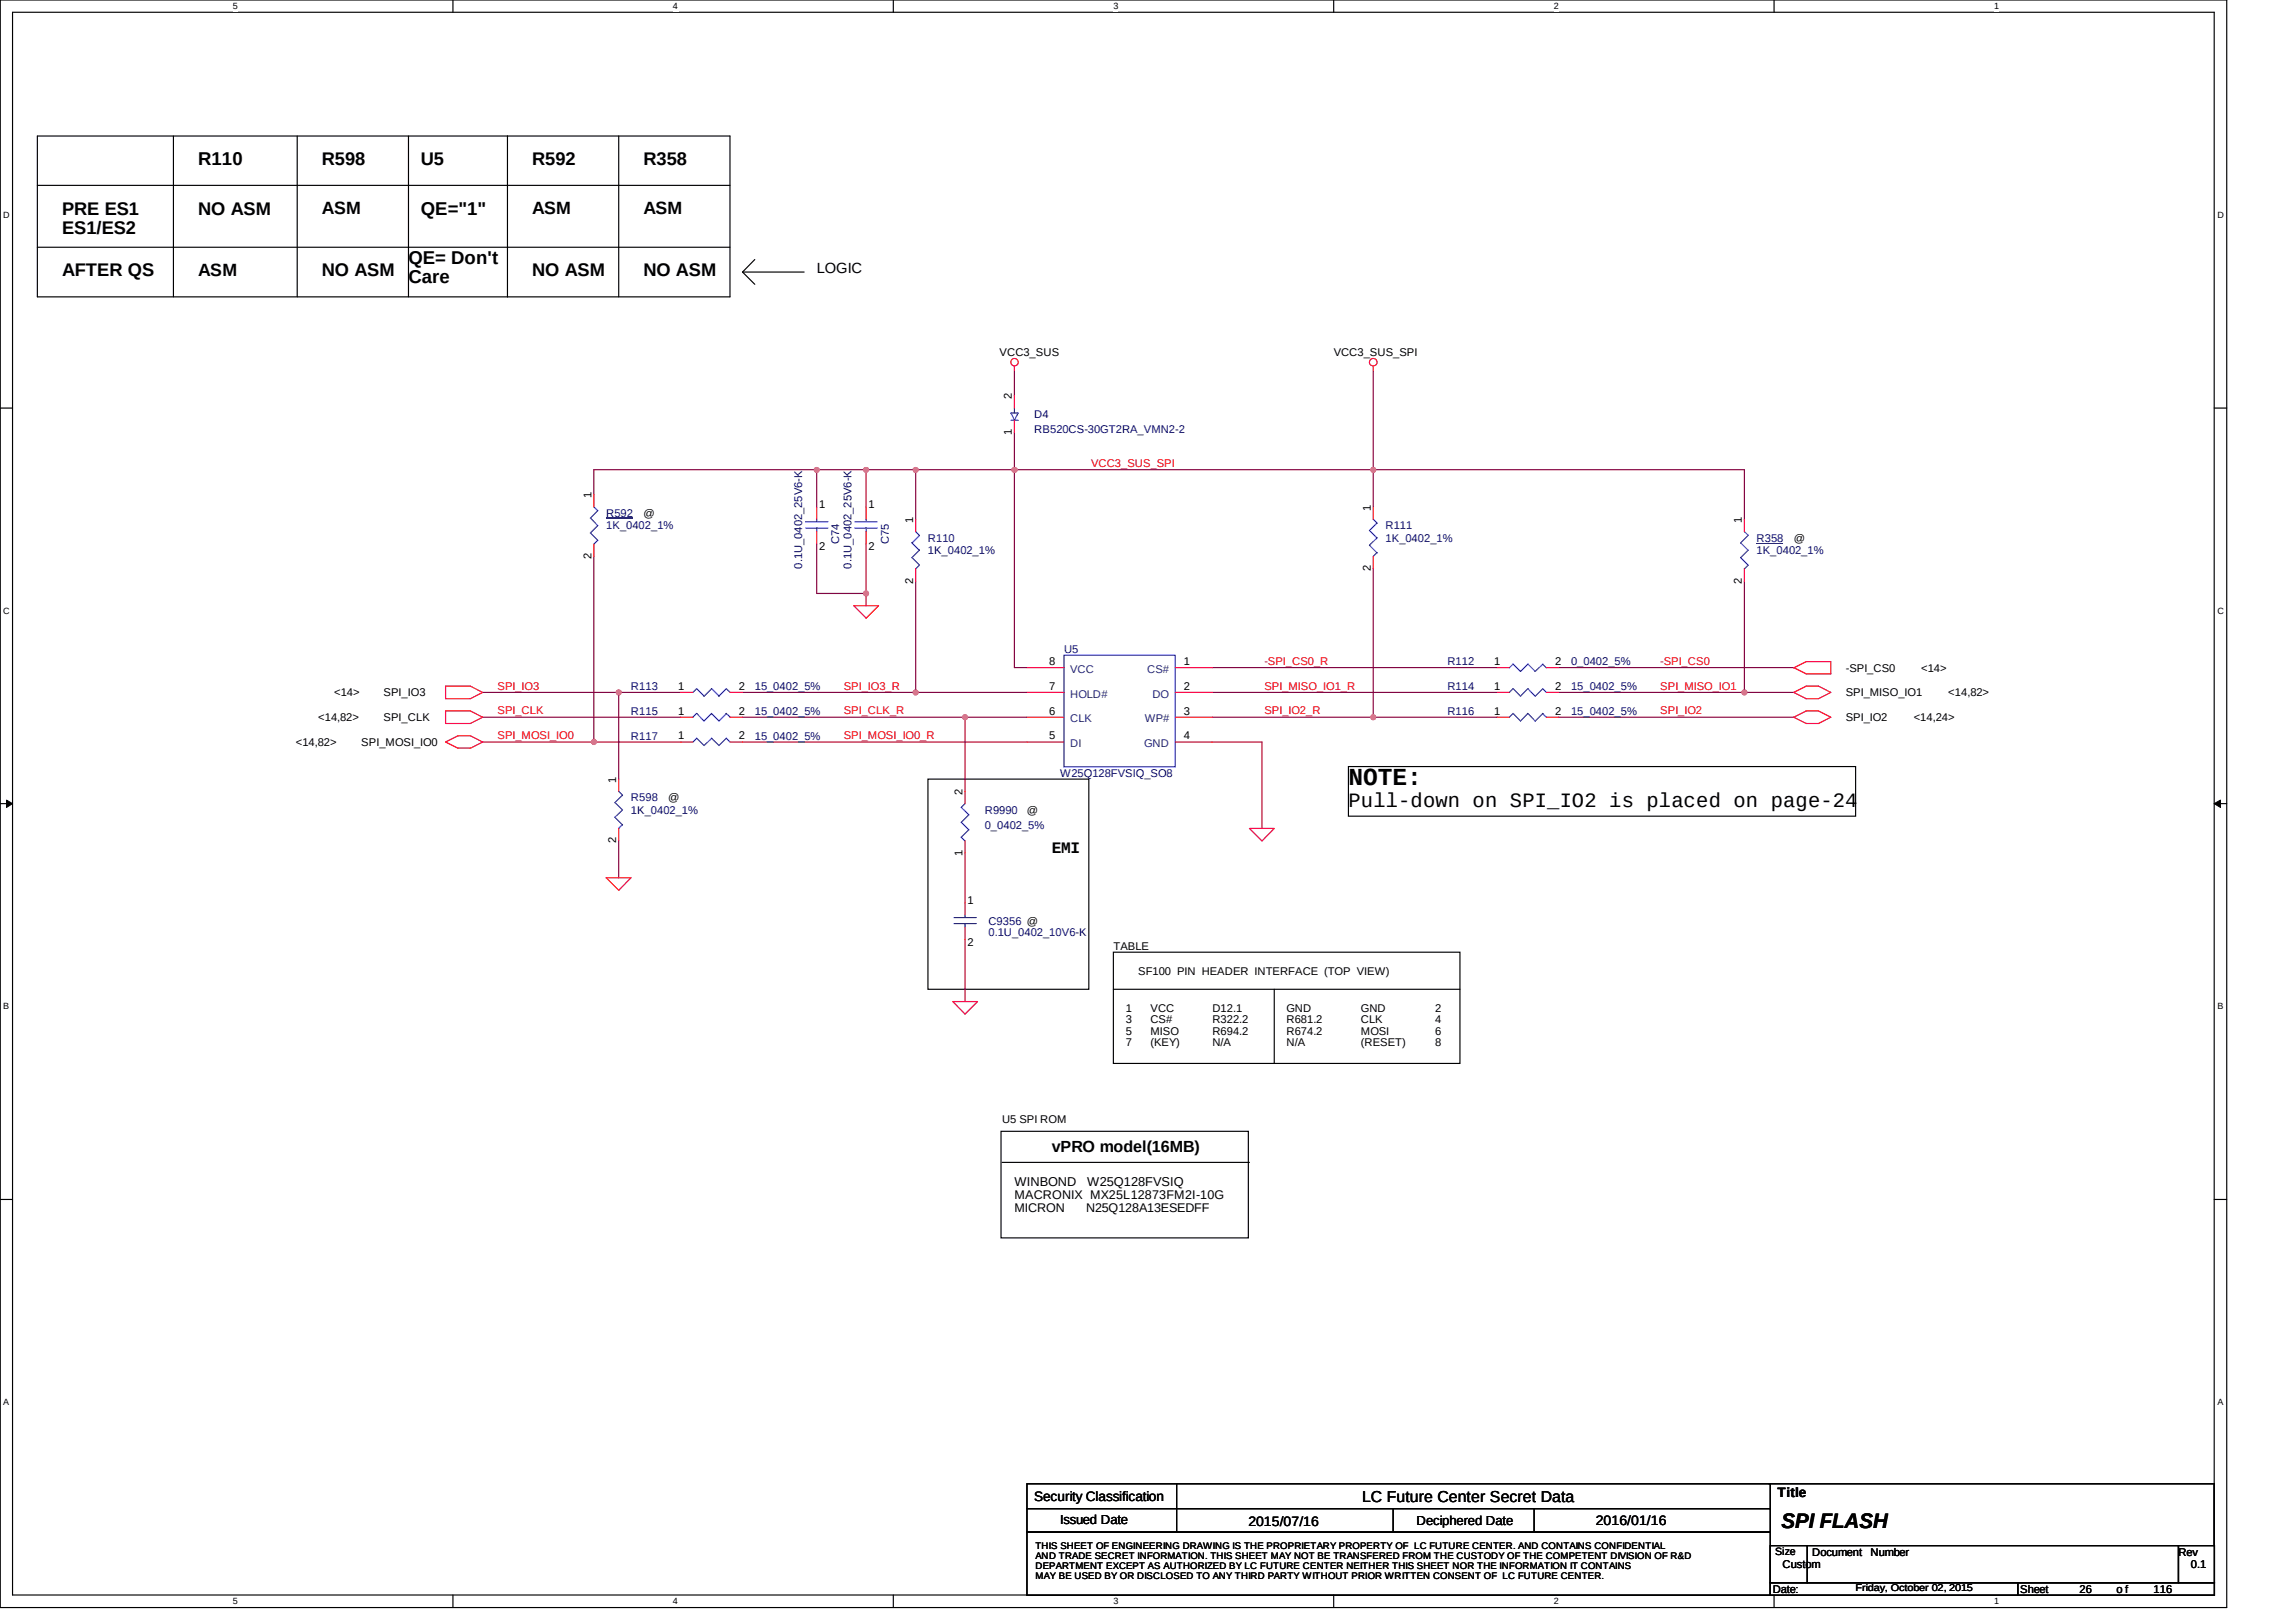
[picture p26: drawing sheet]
<svg xmlns="http://www.w3.org/2000/svg" width="297mm" height="210mm" viewBox="0 0 297 210" stroke-linecap="round" stroke-linejoin="round" font-family="sans-serif">
<defs><g id="words">
<text font-size="3.2" x="174.4" y="101.6">NOTE:</text>
<text font-size="2.7" x="230.5" y="197.7">SPI FLASH</text>
<text font-size="2.6" x="174.4" y="104.5">Pull-down on SPI_IO2 is placed on page-24</text>
<g font-size="2.4">
<text x="25.6" y="21.4">R110</text>
<text x="41.6" y="21.3">R598</text>
<text x="54.4" y="21.3">U5</text>
<text x="68.8" y="21.3">R592</text>
<text x="83.3" y="21.3">R358</text>
<text x="8" y="27.8">PRE ES1</text>
<text x="25.6" y="27.8">NO ASM</text>
<text x="54.4" y="27.8">QE=&quot;1&quot;</text>
<text x="8" y="30.2">ES1/ES2</text>
<text x="8" y="35.8">AFTER QS</text>
<text x="41.6" y="35.8">NO ASM</text>
<text x="52.8" y="34.2">QE= Don't</text>
<text x="68.8" y="35.8">NO ASM</text>
<text x="83.3" y="35.8">NO ASM</text>
<text x="52.8" y="36.7">Care</text>
</g>
<g font-size="2.3">
<text x="41.6" y="27.7">ASM</text>
<text x="68.8" y="27.7">ASM</text>
<text x="83.3" y="27.7">ASM</text>
<text x="25.6" y="35.7">ASM</text>
</g>
<g font-size="2.1">
<text x="136.1" y="110.4">EMI</text>
<text x="136.1" y="149.1">vPRO model(16MB)</text>
</g>
<text font-size="2" x="176.2" y="194.3">LC Future Center Secret Data</text>
<text font-size="1.9" x="105.7" y="35.3">LOGIC</text>
<g font-size="1.8">
<text x="133.8" y="194.2">Security Classification</text>
<text x="161.5" y="197.5">2015/07/16</text>
<text x="206.4" y="197.3">2016/01/16</text>
<text x="230" y="193.8">Title</text>
</g>
<g font-size="1.7">
<text x="131.2" y="153.5">WINBOND</text>
<text x="140.6" y="153.5">W25Q128FVSIQ</text>
<text x="137.2" y="197.2">Issued Date</text>
<text x="183.3" y="197.4">Deciphered Date</text>
</g>
<g font-size="1.6">
<text x="131.2" y="155.2">MACRONIX MX25L12873FM2I-10G</text>
<text x="131.2" y="156.8">MICRON</text>
<text x="140.5" y="156.8">N25Q128A13ESEDFF</text>
</g>
<g font-size="1.4">
<text x="129.3" y="46.1">VCC3_SUS</text>
<text x="172.5" y="46.1">VCC3_SUS_SPI</text>
<text x="130.9" y="51.7" transform="rotate(-90 130.9 51.7)">2</text>
<text x="130.9" y="56.3" transform="rotate(-90 130.9 56.3)">1</text>
<text x="76.5" y="64.5" transform="rotate(-90 76.5 64.5)">1</text>
<text x="106" y="65.8">1</text>
<text x="112.4" y="65.8">1</text>
<text x="83.3" y="66.9">@</text>
<text x="106" y="71.2">2</text>
<text x="112.4" y="71.2">2</text>
<text x="118.1" y="67.7" transform="rotate(-90 118.1 67.7)">1</text>
<text x="177.3" y="66.1" transform="rotate(-90 177.3 66.1)">1</text>
<text x="225.4" y="67.7" transform="rotate(-90 225.4 67.7)">1</text>
<text x="232.1" y="70.1">@</text>
<text x="76.5" y="72.3" transform="rotate(-90 76.5 72.3)">2</text>
<text x="118.1" y="75.5" transform="rotate(-90 118.1 75.5)">2</text>
<text x="177.3" y="73.9" transform="rotate(-90 177.3 73.9)">2</text>
<text x="225.4" y="75.5" transform="rotate(-90 225.4 75.5)">2</text>
<text x="87.7" y="89.3">1</text>
<text x="95.6" y="89.3">2</text>
<text x="135.7" y="86.1">8</text>
<text x="135.7" y="89.3">7</text>
<text x="153.2" y="89.3">2</text>
<text x="153.2" y="86.1">1</text>
<text x="193.3" y="86.1">1</text>
<text x="193.3" y="89.3">1</text>
<text x="201.2" y="86.1">2</text>
<text x="201.2" y="89.3">2</text>
<text x="238.8" y="86.9">-SPI_CS0</text>
<text x="248.6" y="86.9">&lt;14&gt;</text>
<text x="41.2" y="93.3">&lt;14,82&gt;</text>
<text x="43.3" y="90.1">&lt;14&gt;</text>
<text x="49.6" y="93.3">SPI_CLK</text>
<text x="49.6" y="90.1">SPI_IO3</text>
<text x="87.7" y="92.5">1</text>
<text x="87.7" y="95.7">1</text>
<text x="95.6" y="92.5">2</text>
<text x="95.6" y="95.7">2</text>
<text x="135.7" y="92.5">6</text>
<text x="135.7" y="95.7">5</text>
<text x="153.2" y="95.7">4</text>
<text x="153.2" y="92.5">3</text>
<text x="193.3" y="92.5">1</text>
<text x="201.2" y="92.5">2</text>
<text x="238.8" y="93.3">SPI_IO2</text>
<text x="238.8" y="90.1">SPI_MISO_IO1</text>
<text x="247.6" y="93.3">&lt;14,24&gt;</text>
<text x="252.1" y="90.1">&lt;14,82&gt;</text>
<text x="38.3" y="96.5">&lt;14,82&gt;</text>
<text x="46.7" y="96.5">SPI_MOSI_IO0</text>
<text x="79.7" y="101.3" transform="rotate(-90 79.7 101.3)">1</text>
<text x="86.4" y="103.7">@</text>
<text x="124.5" y="102.9" transform="rotate(-90 124.5 102.9)">2</text>
<text x="132.9" y="105.3">@</text>
<text x="79.7" y="109.1" transform="rotate(-90 79.7 109.1)">2</text>
<text x="124.5" y="110.7" transform="rotate(-90 124.5 110.7)">1</text>
<text x="125.2" y="117">1</text>
<text x="125.2" y="122.4">2</text>
<text x="144" y="122.9">TABLE</text>
<text x="145.7" y="130.9">1</text>
<text x="147.2" y="126.1">SF100 PIN HEADER INTERFACE (TOP VIEW)</text>
<text x="148.8" y="130.9">VCC</text>
<text x="156.8" y="130.9">D12.1</text>
<text x="166.4" y="130.9">GND</text>
<text x="176.1" y="130.9">GND</text>
<text x="185.7" y="130.9">2</text>
<text x="145.7" y="132.4">3</text>
<text x="145.7" y="133.9">5</text>
<text x="145.7" y="135.4">7</text>
<text x="148.8" y="132.4">CS#</text>
<text x="148.8" y="133.9">MISO</text>
<text x="148.8" y="135.4">(KEY)</text>
<text x="156.8" y="132.4">R322.2</text>
<text x="156.8" y="133.9">R694.2</text>
<text x="156.8" y="135.4">N/A</text>
<text x="166.4" y="132.4">R681.2</text>
<text x="166.4" y="133.9">R674.2</text>
<text x="166.4" y="135.4">N/A</text>
<text x="176.1" y="132.4">CLK</text>
<text x="176.1" y="133.9">MOSI</text>
<text x="176.1" y="135.4">(RESET)</text>
<text x="185.7" y="132.4">4</text>
<text x="185.7" y="133.9">6</text>
<text x="185.7" y="135.4">8</text>
<text x="129.6" y="145.3">U5 SPI ROM</text>
<text x="229.7" y="201.3">Size</text>
<text x="230.6" y="202.9">Custom</text>
<text x="234.5" y="201.3">Document</text>
<text x="242" y="201.3">Number</text>
<text x="281.8" y="201.3">Rev</text>
<text x="283.4" y="202.9">0.1</text>
<text x="229.3" y="206.1">Date:</text>
<text x="261.3" y="206.1">Sheet</text>
<text x="269" y="206.1">26</text>
<text x="273.8" y="206.1">o f</text>
<text x="278.6" y="206.1">116</text>
</g>
<g font-size="1.4" fill="#000080">
<text x="133.8" y="54.1">D4</text>
<text x="133.8" y="56">RB520CS-30GT2RA_VMN2-2</text>
<text x="78.4" y="66.9">R592</text>
<text x="78.4" y="68.5">1K_0402_1%</text>
<text x="108.6" y="70.4" transform="rotate(-90 108.6 70.4)">C74</text>
<text x="115" y="70.4" transform="rotate(-90 115 70.4)">C75</text>
<text x="120.1" y="70.1">R110</text>
<text x="120.1" y="71.7">1K_0402_1%</text>
<text x="179.2" y="68.5">R111</text>
<text x="179.2" y="70.1">1K_0402_1%</text>
<text x="227.3" y="70.1">R358</text>
<text x="227.3" y="71.7">1K_0402_1%</text>
<text x="103.8" y="73.6" transform="rotate(-90 103.8 73.6)">0.1U_0402_25V6-K</text>
<text x="110.2" y="73.6" transform="rotate(-90 110.2 73.6)">0.1U_0402_25V6-K</text>
<text x="81.6" y="89.3">R113</text>
<text x="97.6" y="89.3">15_0402_5%</text>
<text x="137.7" y="84.5">U5</text>
<text x="187.3" y="86.1">R112</text>
<text x="187.3" y="89.3">R114</text>
<text x="203.3" y="86.1">0_0402_5%</text>
<text x="203.3" y="89.3">15_0402_5%</text>
<text x="81.6" y="92.5">R115</text>
<text x="81.6" y="95.7">R117</text>
<text x="97.6" y="92.5">15_0402_5%</text>
<text x="97.6" y="95.7">15_0402_5%</text>
<text x="187.3" y="92.5">R116</text>
<text x="203.3" y="92.5">15_0402_5%</text>
<text x="137.2" y="100.5">W25Q128FVSIQ_SO8</text>
<text x="81.6" y="103.7">R598</text>
<text x="81.6" y="105.3">1K_0402_1%</text>
<text x="127.4" y="105.3">R9990</text>
<text x="127.4" y="107.2">0_0402_5%</text>
<text x="127.9" y="119.7">C9356 @</text>
<text x="127.9" y="121.1">0.1U_0402_10V6-K</text>
</g>
<g font-size="1.4" fill="#f00">
<text x="141.2" y="60.4">VCC3_SUS_SPI</text>
<text x="64.3" y="89.3">SPI_IO3</text>
<text x="109.2" y="89.3">SPI_IO3_R</text>
<text x="163.6" y="86">-SPI_CS0_R</text>
<text x="163.6" y="89.3">SPI_MISO_IO1_R</text>
<text x="214.8" y="89.3">SPI_MISO_IO1</text>
<text x="214.8" y="86">-SPI_CS0</text>
<text x="64.3" y="95.6">SPI_MOSI_IO0</text>
<text x="64.3" y="92.4">SPI_CLK</text>
<text x="109.2" y="95.6">SPI_MOSI_IO0_R</text>
<text x="109.2" y="92.4">SPI_CLK_R</text>
<text x="163.6" y="92.4">SPI_IO2_R</text>
<text x="214.8" y="92.4">SPI_IO2</text>
</g>
<g font-size="1.4" fill="#004080">
<text x="138.5" y="87.1">VCC</text>
<text x="148.4" y="87.1">CS#</text>
<text x="138.5" y="93.5">CLK</text>
<text x="138.5" y="90.3">HOLD#</text>
<text x="148.1" y="93.5">WP#</text>
<text x="149.1" y="90.3">DO</text>
<text x="138.5" y="96.7">DI</text>
<text x="148" y="96.7">GND</text>
</g>
<text font-size="1.3" x="240.1" y="206">Friday, October 02, 2015</text>
<g font-size="1.2">
<text x="30.1" y="1.2">5</text>
<text x="87.1" y="1.2">4</text>
<text x="144" y="1.2">3</text>
<text x="201" y="1.2">2</text>
<text x="258" y="1.2">1</text>
<text x=".4" y="28.2">D</text>
<text x="286.9" y="28.2">D</text>
<text x=".4" y="79.4">C</text>
<text x="286.9" y="79.4">C</text>
<text x=".4" y="130.6">B</text>
<text x="286.9" y="130.6">B</text>
<text x=".4" y="181.8">A</text>
<text x="286.9" y="181.8">A</text>
<text x="134" y="200.5">THIS SHEET OF ENGINEERING DRAWING IS THE PROPRIETARY PROPERTY OF LC FUTURE CENTER. AND CONTAINS CONFIDENTIAL</text>
<text x="134" y="201.8">AND TRADE SECRET INFORMATION. THIS SHEET MAY NOT BE TRANSFERED FROM THE CUSTODY OF THE COMPETENT DIVISION OF R&amp;D</text>
<text x="134" y="203.1">DEPARTMENT EXCEPT AS AUTHORIZED BY LC FUTURE CENTER NEITHER THIS SHEET NOR THE INFORMATION IT CONTAINS</text>
<text x="30.1" y="207.6">5</text>
<text x="87.1" y="207.6">4</text>
<text x="134" y="204.4">MAY BE USED BY OR DISCLOSED TO ANY THIRD PARTY WITHOUT PRIOR WRITTEN CONSENT OF LC FUTURE CENTER.</text>
<text x="144" y="207.6">3</text>
<text x="201" y="207.6">2</text>
<text x="258" y="207.6">1</text>
</g>
</g></defs>
<path d="M0 0h288.1v208h-288.1zM1.6 1.6h284.9v204.8h-284.9z" fill="none" stroke="#000" stroke-width=".15"/>
<g fill="#fff">
<path d="M30.1 .1h.7v1.3h-.7z" fill-rule="evenodd"/>
<path d="M30.1 206.6h.7v1.3h-.7z" fill-rule="evenodd"/>
</g>
<path d="M58.6 0v1.6M58.6 206.4v1.6" fill="none" stroke="#000" stroke-width=".15"/>
<g fill="#fff">
<path d="M87.1 .1h.6v1.3h-.6z" fill-rule="evenodd"/>
<path d="M87.1 206.6h.6v1.3h-.6z" fill-rule="evenodd"/>
</g>
<path d="M115.6 0v1.6M115.6 206.4v1.6" fill="none" stroke="#000" stroke-width=".15"/>
<g fill="#fff">
<path d="M144 .1h.7v1.3h-.7z" fill-rule="evenodd"/>
<path d="M144 206.6h.7v1.3h-.7z" fill-rule="evenodd"/>
</g>
<path d="M172.5 0v1.6M172.5 206.4v1.6" fill="none" stroke="#000" stroke-width=".15"/>
<g fill="#fff">
<path d="M201 .1h.6v1.3h-.6z" fill-rule="evenodd"/>
<path d="M201 206.6h.6v1.3h-.6z" fill-rule="evenodd"/>
</g>
<path d="M229.5 0v1.6M229.5 206.4v1.6" fill="none" stroke="#000" stroke-width=".15"/>
<g fill="#fff">
<path d="M258 .1h.6v1.3h-.6z" fill-rule="evenodd"/>
<path d="M258 206.6h.6v1.3h-.6z" fill-rule="evenodd"/>
<path d="M.4 27.2h.9v1.3h-.9z" fill-rule="evenodd"/>
<path d="M286.9 27.2h.8v1.3h-.8z" fill-rule="evenodd"/>
<path d="M.4 78.4h.9v1.3h-.9z" fill-rule="evenodd"/>
<path d="M286.9 78.4h.8v1.3h-.8z" fill-rule="evenodd"/>
</g>
<path d="M0 52.8h1.6M286.5 52.8h1.6" fill="none" stroke="#000" stroke-width=".15"/>
<g fill="#fff">
<path d="M.4 129.6h.8v1.3h-.8z" fill-rule="evenodd"/>
<path d="M286.9 129.6h.8v1.3h-.8z" fill-rule="evenodd"/>
</g>
<path d="M0 104h1.6M286.5 104h1.6" fill="none" stroke="#000" stroke-width=".15"/>
<path d="M.8 103.5l.8 .5-.8 .5zM286.5 104l.8-.5v1z" fill="#000"/>
<path d="M.8 103.5l.8 .5-.8 .5zM286.5 104l.8-.5v1z" fill="none" stroke="#000" stroke-width=".13"/>
<g fill="#fff">
<path d="M.4 180.8h.8v1.3h-.8z" fill-rule="evenodd"/>
<path d="M286.9 180.8h.8v1.3h-.8z" fill-rule="evenodd"/>
</g>
<g fill="none" stroke="#000" stroke-width=".15">
<path d="M4.8 17.6h89.6v20.8h-89.6zM22.4 17.6v20.8M38.5 17.6v20.8M52.8 17.6v20.8M65.7 17.6v20.8M80 17.6v20.8M4.8 32h89.6M4.8 24h89.6M96.1 35.2h7.9M96.1 35.2l1.5 1.6M97.6 33.6l-1.5 1.6M174.4 99.2h65.7v6.4h-65.7z"/>
<path d="M120.1 100.8h20.8v27.2h-20.8zM144 123.2h44.9v14.4h-44.9zM144 128h44.9M164.9 128v9.6M0 155.2h1.6M129.5 146.4h32v13.8h-32zM129.6 150.4h32M286.5 155.2h1.6"/>
</g>
<path d="M62.4 96h14.4" fill="none" stroke="#800040" stroke-width=".15"/>
<circle cx="76.8" cy="96" r=".32" fill="#f0f"/>
<circle cx="76.8" cy="96" r=".32" fill="none" stroke="#f0f" stroke-width=".15"/>
<path d="M177.7 60.8h-46.5v25.6M156.8 86.4h36.9" fill="none" stroke="#800040" stroke-width=".15"/>
<circle cx="177.7" cy="60.8" r=".32" fill="#f0f"/>
<circle cx="177.7" cy="60.8" r=".32" fill="none" stroke="#f0f" stroke-width=".15"/>
<circle cx="131.3" cy="60.8" r=".33" fill="#f0f"/>
<circle cx="131.3" cy="60.8" r=".33" fill="none" stroke="#f0f" stroke-width=".15"/>
<path d="M177.7 60.8v4.8M177.7 73.6v19.2M156.8 92.8h36.9M156.8 89.6h36.9" fill="none" stroke="#800040" stroke-width=".15"/>
<circle cx="177.7" cy="92.8" r=".32" fill="#f0f"/>
<circle cx="177.7" cy="92.8" r=".32" fill="none" stroke="#f0f" stroke-width=".15"/>
<path d="M201.6 92.8h30.5M201.6 89.6h24.1" fill="none" stroke="#800040" stroke-width=".15"/>
<circle cx="225.7" cy="89.6" r=".32" fill="#f0f"/>
<circle cx="225.7" cy="89.6" r=".32" fill="none" stroke="#f0f" stroke-width=".15"/>
<path d="M131.2 56v4.8M62.4 92.8h25.7M96.1 92.8h28.7M96.1 96h36.8M163.3 96v11.2" fill="none" stroke="#800040" stroke-width=".15"/>
<circle cx="124.8" cy="92.8" r=".32" fill="#f0f"/>
<circle cx="124.8" cy="92.8" r=".32" fill="none" stroke="#f0f" stroke-width=".15"/>
<path d="M96.1 89.6h22.4" fill="none" stroke="#800040" stroke-width=".15"/>
<circle cx="118.5" cy="89.6" r=".32" fill="#f0f"/>
<circle cx="118.5" cy="89.6" r=".32" fill="none" stroke="#f0f" stroke-width=".15"/>
<path d="M62.4 89.6h17.6" fill="none" stroke="#800040" stroke-width=".15"/>
<circle cx="80" cy="89.6" r=".32" fill="#f0f"/>
<circle cx="80" cy="89.6" r=".32" fill="none" stroke="#f0f" stroke-width=".15"/>
<path d="M131.2 48v3.2M177.7 48v12.8M105.7 60.8h6.3M201.6 86.4h30.5" fill="none" stroke="#800040" stroke-width=".15"/>
<circle cx="105.7" cy="60.8" r=".32" fill="#f0f"/>
<circle cx="105.7" cy="60.8" r=".32" fill="none" stroke="#f0f" stroke-width=".15"/>
<circle cx="112" cy="60.8" r=".32" fill="#f0f"/>
<circle cx="112" cy="60.8" r=".32" fill="none" stroke="#f0f" stroke-width=".15"/>
<path d="M105.7 60.8v4.8M105.7 70.4v6.4h6.3v-6.4M118.5 60.8h-6.5v4.8" fill="none" stroke="#800040" stroke-width=".15"/>
<circle cx="112" cy="76.8" r=".32" fill="#f0f"/>
<circle cx="112" cy="76.8" r=".32" fill="none" stroke="#f0f" stroke-width=".15"/>
<path d="M112 76.8v1.6M118.5 60.8v6.4M118.5 75.2v14.4h14.4" fill="none" stroke="#800040" stroke-width=".15"/>
<circle cx="118.5" cy="60.8" r=".32" fill="#f0f"/>
<circle cx="118.5" cy="60.8" r=".32" fill="none" stroke="#f0f" stroke-width=".15"/>
<path d="M76.8 72v24h11.3M105.7 60.8h-28.9v3.2M118.5 60.8h12.7M177.7 60.8h48v6.4M225.7 75.2v14.4h6.4M88.1 89.6h-8.1v11.2M131.2 86.4h1.7M132.9 92.8h-8.1v9.6M156.8 96h6.5M80 108.8v4.8M124.8 110.4v6.4M124.8 121.6v8" fill="none" stroke="#800040" stroke-width=".15"/>
<g fill="none" stroke="#f00" stroke-width=".15">
<path d="M131.2 47.3v.7M131.2 51.2v1.6M131.2 54.4v1.6M177.7 47.3v.7M76.8 64v1.6M76.8 70.4v1.6M105.7 65.6v1.6M105.7 68.8v1.6M112 65.6v1.6M112 68.8v1.6M118.5 67.2v1.6M118.5 73.6v1.6"/>
<path d="M177.7 65.6v1.6M177.7 72v1.6M225.7 67.2v1.6M225.7 73.6v1.6M57.6 92h3.3l1.5 .8-1.5 .8h-3.3zM57.6 88.8h3.3l1.5 .8-1.5 .8h-3.3zM59.2 95.2h1.7l1.5 .8-1.5 .8M59.2 96.8h1.7M59.3 95.2l-1.7 .8 1.7 .8M88.1 92.8h1.5M88.1 96h1.5M88.1 89.6h1.5"/>
<path d="M94.4 92.8h1.7M94.4 96h1.7M94.4 89.6h1.7M112 80l1.7-1.6h-3.2l1.6 1.6M132.9 92.8h4.8M132.9 96h4.8M132.9 89.6h4.8M132.9 86.4h4.8M152 92.8h4.8M152 96h4.8M152 89.6h4.8M152 86.4h4.8"/>
<path d="M193.7 92.8h1.6M193.7 89.6h1.6M193.7 86.4h1.6M200.1 92.8h1.5M200.1 89.6h1.5M200.1 86.4h1.5M232.1 86.4l1.6 .8M233.6 92h1.7l1.6 .8-1.6 .8h-1.7M233.6 88.8h1.7l1.6 .8-1.6 .8h-1.7M233.6 85.6h3.3v1.6h-3.3M233.7 92l-1.6 .8 1.6 .8M233.7 88.8l-1.6 .8 1.6 .8"/>
<path d="M233.7 85.6l-1.6 .8M78.4 113.6h3.2l-1.6 1.6zM80 100.8v1.6M80 107.2v1.6M124.8 102.4v1.6M124.8 108.8v1.6M124.8 116.8v1.6M161.6 107.2h3.3l-1.6 1.6zM124.8 120v1.6M126.4 129.6h-3.1l1.5 1.6 1.7-1.6"/>
<circle cx="131.2" cy="46.9" r=".48"/>
<circle cx="177.7" cy="46.9" r=".49"/>
</g>
<path d="M132.9 192h96.1v3.2h-96.1zM132.9 195.2h96.1v3.1h-96.1zM132.9 198.3h96.1v8.1h-96.1zM152.2 192v6.3M180.2 195.2v3.1M198.5 195.2v3.1M228.8 192h57.7v8M229 200h4.8v4.8h-4.8zM229 204.8h32.1v1.6h-32.1zM233.8 200h48v4.8h-48zM261 204.8h25.5v1.6h-25.5zM281.8 200h4.7v4.8h-4.7z" fill="none" stroke="#000" stroke-width=".15"/>
<g fill="none" stroke="#00f" stroke-width=".15">
<path d="M130.8 54.4h.9M131.2 54.4l.5-1h-.9l.5 1M131.2 52.8v.6M76.4 67l.9 1-.9 1 .9 .9-.5 .5M76.8 65.6l.5 .5M77.3 66.1l-.9 1M104.2 68.3h2.9M104.2 67.5h2.9M105.7 67.2v.3M105.7 68.3v.5M110.6 68.3h2.9M110.6 67.5h2.9"/>
<path d="M112 67.2v.3M112 68.3v.5M118 70.2l1 1M118 72.1l1 1-.5 .5M118.5 68.8l.5 .5-1 1M119 71.2l-1 1M177.7 67.2l.5 .5-1 1 1 .9-1 1 1 .9M178.2 71.5l-.5 .5M225.2 70.2l1 1M225.2 72.1l1 1-.5 .5M225.7 68.8l.5 .5-1 1M226.2 71.2l-1 1"/>
<path d="M92 89.1l1 1M92 92.3l1 1M92 95.5l1 1M92.1 89.1l-1 1-1-1-.5 .5M92.1 92.3l-1 1-1-1-.5 .5M92.1 95.5l-1 1-1-1-.5 .5M93.9 89.1l.6 .5M93.9 92.3l.6 .5M93.9 95.5l.6 .5M94 89.1l-1 1M94 92.3l-1 1M94 95.5l-1 1"/>
<path d="M137.7 84.8h14.3v14.4h-14.3zM199.6 92.3l.5 .5M199.6 85.9l.5 .5M199.6 89.1l.5 .5M199.6 92.3l-1 1-.9-1-1 1-.9-1-.5 .5M199.6 85.9l-1 1-.9-1-1 1-.9-1-.5 .5M199.6 89.1l-1 1-.9-1-1 1-.9-1-.5 .5M80 102.4l.5 .5-.9 1 .9 .9-.9 1 .9 1M80.5 106.7l-.5 .5M123.4 119.5h2.9M123.4 118.7h2.9M124.4 106.4l.9 1-.9 .9 .4 .5"/>
<path d="M124.8 104l-.4 .5 .9 .9-.9 1M124.8 118.4v.3M124.8 119.5v.5"/>
</g>
<path d="M78.4 67.1h3.5" fill="none" stroke="#000080" stroke-width=".14"/>
<path d="M227.3 70.3h3.4" fill="none" stroke="#000080" stroke-width=".13"/>
<circle cx="76.8" cy="96" r=".32" fill="#f0f"/>
<circle cx="76.8" cy="96" r=".32" fill="none" stroke="#f0f" stroke-width=".15"/>
<circle cx="177.7" cy="60.8" r=".32" fill="#f0f"/>
<circle cx="177.7" cy="60.8" r=".32" fill="none" stroke="#f0f" stroke-width=".15"/>
<circle cx="131.3" cy="60.8" r=".33" fill="#f0f"/>
<circle cx="131.3" cy="60.8" r=".33" fill="none" stroke="#f0f" stroke-width=".15"/>
<circle cx="177.7" cy="92.8" r=".32" fill="#f0f"/>
<circle cx="177.7" cy="92.8" r=".32" fill="none" stroke="#f0f" stroke-width=".15"/>
<circle cx="225.7" cy="89.6" r=".32" fill="#f0f"/>
<circle cx="225.7" cy="89.6" r=".32" fill="none" stroke="#f0f" stroke-width=".15"/>
<circle cx="124.8" cy="92.8" r=".32" fill="#f0f"/>
<circle cx="124.8" cy="92.8" r=".32" fill="none" stroke="#f0f" stroke-width=".15"/>
<circle cx="118.5" cy="89.6" r=".32" fill="#f0f"/>
<circle cx="118.5" cy="89.6" r=".32" fill="none" stroke="#f0f" stroke-width=".15"/>
<circle cx="80" cy="89.6" r=".32" fill="#f0f"/>
<circle cx="80" cy="89.6" r=".32" fill="none" stroke="#f0f" stroke-width=".15"/>
<circle cx="105.7" cy="60.8" r=".32" fill="#f0f"/>
<circle cx="105.7" cy="60.8" r=".32" fill="none" stroke="#f0f" stroke-width=".15"/>
<circle cx="112" cy="60.8" r=".32" fill="#f0f"/>
<circle cx="112" cy="60.8" r=".32" fill="none" stroke="#f0f" stroke-width=".15"/>
<circle cx="112" cy="76.8" r=".32" fill="#f0f"/>
<circle cx="112" cy="76.8" r=".32" fill="none" stroke="#f0f" stroke-width=".15"/>
<circle cx="118.5" cy="60.8" r=".32" fill="#f0f"/>
<circle cx="118.5" cy="60.8" r=".32" fill="none" stroke="#f0f" stroke-width=".15"/>
<use href="#words"/>
</svg>
